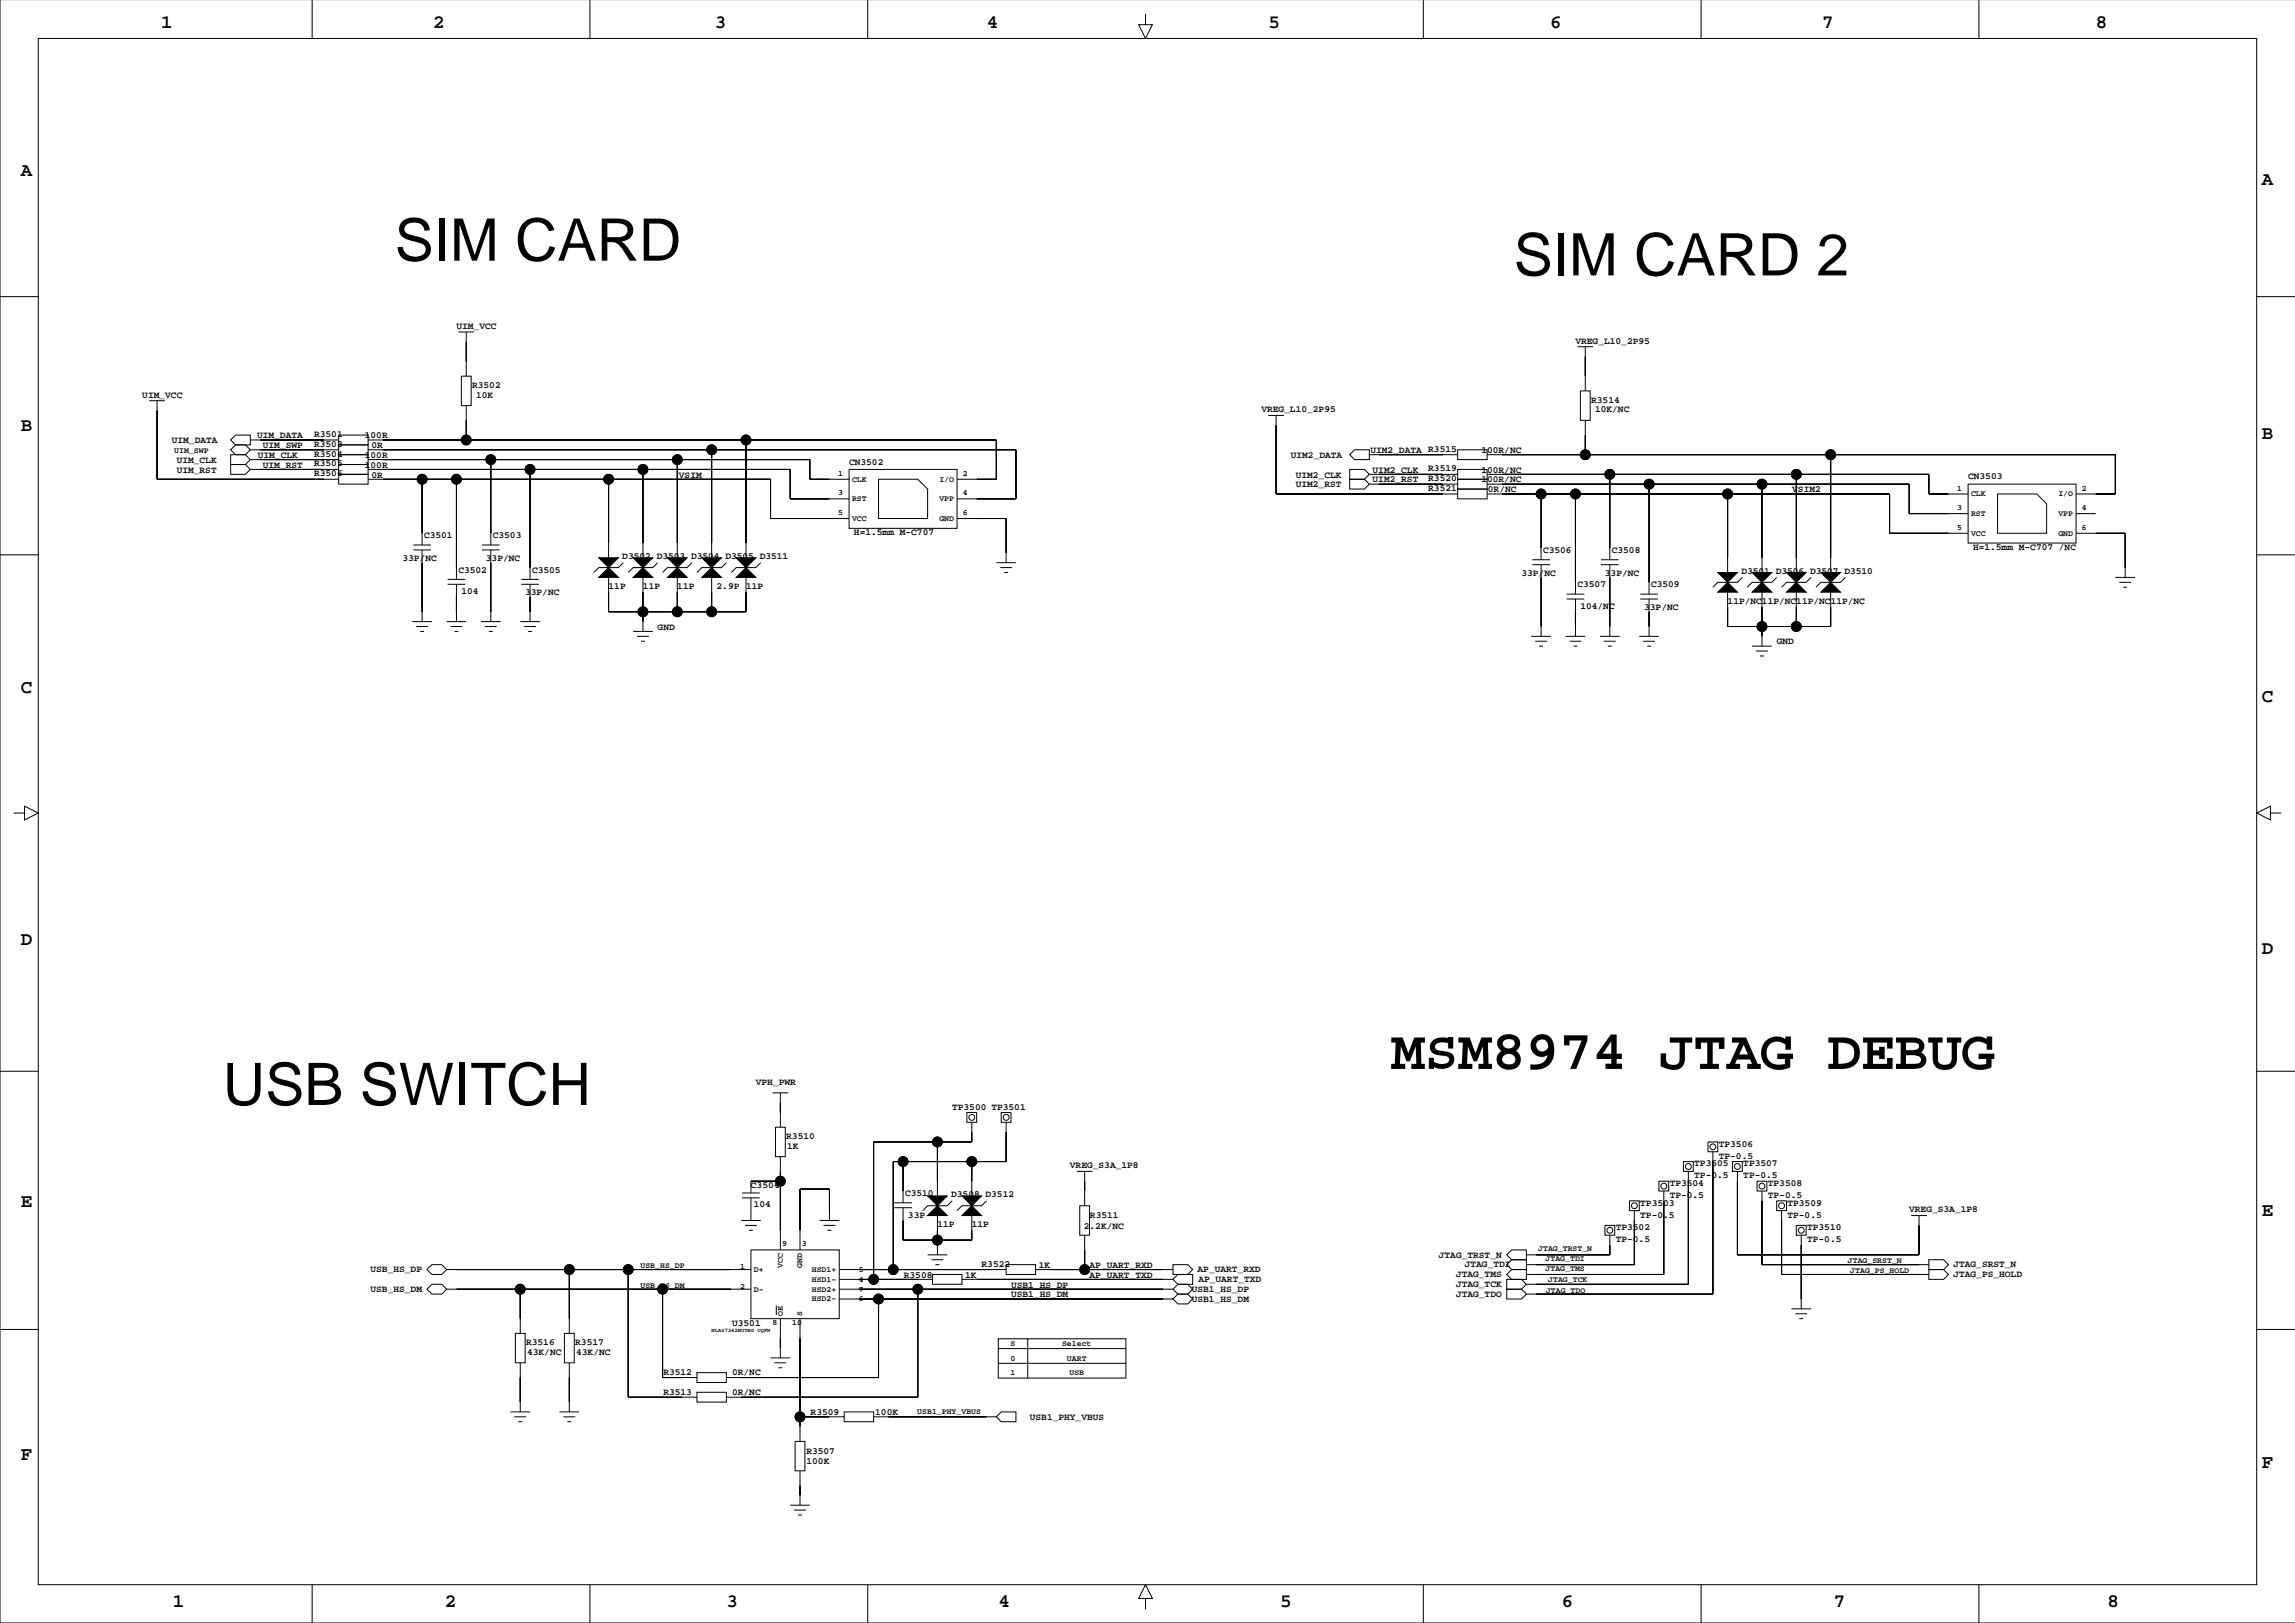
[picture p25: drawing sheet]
<svg xmlns="http://www.w3.org/2000/svg" width="594mm" height="420mm" viewBox="0 0 594 420" stroke-linecap="round" stroke-linejoin="round" font-family="sans-serif">
<defs><g id="words">
<g font-size="15.2">
<text x="102.1" y="67.4">SIM CARD</text>
<text x="391.6" y="71.2">SIM CARD 2</text>
<text x="57.6" y="285.8">USB SWITCH</text>
</g>
<text font-size="14.5" x="359.9" y="276.5">MSM8974 JTAG DEBUG</text>
<g font-size="4.9">
<text x="41.7" y="7.3">1</text>
<text x="112" y="7.3">2</text>
<text x="184.9" y="7.3">3</text>
<text x="255.3" y="7.3">4</text>
<text x="328.1" y="7.3">5</text>
<text x="401" y="7.3">6</text>
<text x="471.4" y="7.3">7</text>
<text x="542.2" y="7.3">8</text>
<text x="5.4" y="45.6">A</text>
<text x="585.1" y="47.9">A</text>
<text x="5.4" y="111.4">B</text>
<text x="585.1" y="113.7">B</text>
<text x="5.4" y="179.2">C</text>
<text x="585.1" y="181.5">C</text>
<text x="5.4" y="244.4">D</text>
<text x="585.1" y="246.7">D</text>
<text x="5.4" y="312.3">E</text>
<text x="585.1" y="314.5">E</text>
<text x="5.4" y="377.5">F</text>
<text x="585.1" y="379.8">F</text>
<text x="44.7" y="415.6">1</text>
<text x="115.1" y="415.6">2</text>
<text x="188" y="415.6">3</text>
<text x="258.3" y="415.6">4</text>
<text x="331.2" y="415.6">5</text>
<text x="404.1" y="415.6">6</text>
<text x="474.4" y="415.6">7</text>
<text x="545.3" y="415.6">8</text>
</g>
<g font-size="2.5">
<text x="118.1" y="85.1">UIM_VCC</text>
<text x="407.6" y="88.9">VREG_L10_2P95</text>
<text x="122.1" y="100.3">R3502</text>
<text x="36.8" y="102.9">UIM_VCC</text>
<text x="123.2" y="102.9">10K</text>
<text x="326.3" y="106.7">VREG_L10_2P95</text>
<text x="411.6" y="104.2">R3514</text>
<text x="412.7" y="106.7">10K/NC</text>
<text x="66.5" y="113.4">UIM_DATA</text>
<text x="81.3" y="113">R3501</text>
<text x="94.4" y="113.4">100R</text>
<text x="44.4" y="114.6">UIM_DATA</text>
<text x="45.7" y="119.7">UIM_CLK</text>
<text x="66.7" y="118.4">UIM_CLK</text>
<text x="68" y="115.9">UIM_SWP</text>
<text x="81.3" y="115.6">R3503</text>
<text x="81.3" y="118.1">R3504</text>
<text x="94.4" y="118.4">100R</text>
<text x="96.1" y="115.9">0R</text>
<text x="333.9" y="118.4">UIM2_DATA</text>
<text x="354.5" y="117.2">UIM2_DATA R3515</text>
<text x="383.2" y="117.2">100R/NC</text>
<text x="45.7" y="122.3">UIM_RST</text>
<text x="68" y="121">UIM_RST</text>
<text x="81.3" y="123.2">R3506</text>
<text x="81.3" y="120.7">R3505</text>
<text x="94.4" y="121">100R</text>
<text x="96.1" y="123.5">0R</text>
<text x="175.6" y="123.5">VSIM</text>
<text x="219.7" y="120.2">CN3502</text>
<text x="335.2" y="123.5">UIM2_CLK</text>
<text x="355.1" y="124.8">UIM2_RST</text>
<text x="355.1" y="122.3">UIM2_CLK</text>
<text x="369.5" y="121.9">R3519</text>
<text x="369.5" y="124.5">R3520</text>
<text x="383.2" y="122.3">100R/NC</text>
<text x="383.2" y="124.8">100R/NC</text>
<text x="509.2" y="124">CN3503</text>
<text x="335.2" y="126.1">UIM2_RST</text>
<text x="369.5" y="127">R3521</text>
<text x="384.9" y="127.3">0R/NC</text>
<text x="463.7" y="127.3">VSIM2</text>
<text x="109.7" y="139.2">C3501</text>
<text x="127.5" y="139.2">C3503</text>
<text x="220.9" y="138.4">H=1.5mm M-C707</text>
<text x="399.2" y="143">C3506</text>
<text x="417" y="143">C3508</text>
<text x="510.4" y="142.2">H=1.5mm M-C707 /NC</text>
<text x="104.1" y="145.1">33P/NC</text>
<text x="118.6" y="148.1">C3502</text>
<text x="125.7" y="145.1">33P/NC</text>
<text x="137.6" y="148.1">C3505</text>
<text x="161" y="144.5">D3502 D3503 D3504 D3505 D3511</text>
<text x="393.6" y="148.9">33P/NC</text>
<text x="415.2" y="148.9">33P/NC</text>
<text x="450.5" y="148.3">D3501 D3506 D3507 D3510</text>
<text x="119.4" y="153.7">104</text>
<text x="135.9" y="154">33P/NC</text>
<text x="157.4" y="152.4">11P</text>
<text x="166.3" y="152.4">11P</text>
<text x="175.2" y="152.4">11P</text>
<text x="185.4" y="152.4">2.9P</text>
<text x="193" y="152.4">11P</text>
<text x="408.1" y="151.9">C3507</text>
<text x="427.1" y="151.9">C3509</text>
<text x="408.8" y="157.5">104/NC</text>
<text x="425.3" y="157.8">33P/NC</text>
<text x="446.9" y="156.2">11P/NC11P/NC</text>
<text x="464.7" y="156.2">11P/NC</text>
<text x="473.6" y="156.2">11P/NC</text>
<text x="170.1" y="162.9">GND</text>
<text x="459.6" y="166.7">GND</text>
<text x="195.5" y="280.6">VPH_PWR</text>
<text x="246.3" y="287">TP3500 TP3501</text>
<text x="203.4" y="294.6">R3510</text>
<text x="203.7" y="297.2">1K</text>
<text x="444.7" y="296.6">TP3506</text>
<text x="444.7" y="299.7">TP-0.5</text>
<text x="276.8" y="302.2">VREG_S3A_1P8</text>
<text x="438.3" y="301.7">TP3505</text>
<text x="438.3" y="304.8">TP-0.5</text>
<text x="451" y="304.8">TP-0.5</text>
<text x="451" y="301.7">TP3507</text>
<text x="194.3" y="307.3">C3504</text>
<text x="234.1" y="309.3">C3510</text>
<text x="246.1" y="309.6">D3508 D3512</text>
<text x="424.3" y="311.9">TP3503</text>
<text x="432" y="309.8">TP-0.5</text>
<text x="432" y="306.8">TP3504</text>
<text x="457.3" y="306.8">TP3508</text>
<text x="457.3" y="309.8">TP-0.5</text>
<text x="462.4" y="311.9">TP3509</text>
<text x="195" y="312.1">104</text>
<text x="234.9" y="314.9">33P</text>
<text x="242.5" y="317.5">11P</text>
<text x="251.4" y="317.5">11P</text>
<text x="280.4" y="317.8">2.2K/NC</text>
<text x="282" y="315.2">R3511</text>
<text x="424.3" y="314.9">TP-0.5</text>
<text x="462.4" y="314.9">TP-0.5</text>
<text x="493.9" y="313.4">VREG_S3A_1P8</text>
<text x="418" y="318.2">TP3502</text>
<text x="418" y="321.3">TP-0.5</text>
<text x="467.5" y="318.2">TP3510</text>
<text x="467.5" y="321.3">TP-0.5</text>
<text x="95.9" y="329.1">USB_HS_DP</text>
<text x="253.9" y="327.6">R3522</text>
<text x="268.8" y="327.9">1K</text>
<text x="281.9" y="327.9">AP_UART_RXD</text>
<text x="309.8" y="329.1">AP_UART_RXD</text>
<text x="372.2" y="325.3">JTAG_TRST_N</text>
<text x="379" y="327.7">JTAG_TDI</text>
<text x="505.3" y="327.8">JTAG_SRST_N</text>
<text x="95.9" y="334.2">USB_HS_DM</text>
<text x="233.8" y="330.5">R3508</text>
<text x="249.7" y="330.5">1K</text>
<text x="261.6" y="333.3">USB1_HS_DP</text>
<text x="261.6" y="335.6">USB1_HS_DM</text>
<text x="281.9" y="330.5">AP_UART_TXD</text>
<text x="308.3" y="334.3">USB1_HS_DP</text>
<text x="310" y="331.6">AP_UART_TXD</text>
<text x="376.7" y="330.3">JTAG_TMS</text>
<text x="376.7" y="332.9">JTAG_TCK</text>
<text x="376.7" y="335.4">JTAG_TDO</text>
<text x="505.3" y="330.3">JTAG_PS_HOLD</text>
<text x="308.3" y="336.8">USB1_HS_DM</text>
<text x="136.1" y="347.9">R3516</text>
<text x="148.8" y="347.9">R3517</text>
<text x="189.4" y="342.9">U3501</text>
<text x="136.4" y="350.5">43K/NC</text>
<text x="149.1" y="350.5">43K/NC</text>
<text x="171.6" y="355.6">R3512</text>
<text x="189.4" y="355.6">0R/NC</text>
<text x="171.6" y="361">R3513</text>
<text x="189.4" y="361">0R/NC</text>
<text x="209.7" y="366">R3509</text>
<text x="226.4" y="366">100K</text>
<text x="266.4" y="367.2">USB1_PHY_VBUS</text>
<text x="208.6" y="376">R3507</text>
<text x="208.7" y="378.7">100K</text>
</g>
<g font-size="2.1">
<text x="45.1" y="117.2">UIM_SWP</text>
<text x="216.9" y="123.1">1</text>
<text x="220.4" y="124.6">CLK</text>
<text x="243" y="124.6">I/O</text>
<text x="249.1" y="123.1">2</text>
<text x="216.9" y="128.2">3</text>
<text x="220.4" y="129.6">RST</text>
<text x="243" y="129.6">VPP</text>
<text x="249.1" y="128.2">4</text>
<text x="506.4" y="132">3</text>
<text x="506.4" y="126.9">1</text>
<text x="509.9" y="128.4">CLK</text>
<text x="532.5" y="128.4">I/O</text>
<text x="538.6" y="132">4</text>
<text x="538.6" y="126.9">2</text>
<text x="216.9" y="133.2">5</text>
<text x="220.4" y="134.7">VCC</text>
<text x="243" y="134.7">GND</text>
<text x="249.1" y="133.2">6</text>
<text x="506.4" y="137">5</text>
<text x="509.9" y="133.4">RST</text>
<text x="532.5" y="133.4">VPP</text>
<text x="538.6" y="137">6</text>
<text x="509.9" y="138.5">VCC</text>
<text x="532.5" y="138.5">GND</text>
<text x="202.4" y="322.4">9</text>
<text x="207.5" y="322.4">3</text>
<text x="397.9" y="323.7">JTAG_TRST_N</text>
<text x="165.7" y="328">USB_HS_DP</text>
<text x="191.5" y="328.3">1</text>
<text x="195" y="329">D+</text>
<text x="202.5" y="327.9" transform="rotate(-90 202.5 327.9)">VCC</text>
<text x="207.6" y="327.9" transform="rotate(-90 207.6 327.9)">GND</text>
<text x="210" y="329">HSD1+</text>
<text x="222.2" y="329">5</text>
<text x="399.8" y="326.2">JTAG_TDI</text>
<text x="399.8" y="328.8">JTAG_TMS</text>
<text x="478" y="326.7">JTAG_SRST_N</text>
<text x="478.7" y="329.3">JTAG_PS_HOLD</text>
<text x="165.7" y="333.1">USB_HS_DM</text>
<text x="191.5" y="333.3">2</text>
<text x="195" y="334.1">D-</text>
<text x="210" y="331.5">HSD1-</text>
<text x="210" y="334.1">HSD2+</text>
<text x="222.2" y="334.1">7</text>
<text x="222.2" y="331.5">4</text>
<text x="400" y="334.4">JTAG_TDO</text>
<text x="400.5" y="331.6">JTAG_TCK</text>
<text x="202.5" y="340.3" transform="rotate(-90 202.5 340.3)">OE</text>
<text x="207.6" y="340.3" transform="rotate(-90 207.6 340.3)">S</text>
<text x="210" y="336.6">HSD2-</text>
<text x="222.2" y="336.6">6</text>
<text x="199.9" y="342.7">8</text>
<text x="204.9" y="342.7">10</text>
<text x="261.4" y="352">0</text>
<text x="261.4" y="348.2">S</text>
<text x="274.8" y="348.2">Select</text>
<text x="276" y="352">UART</text>
<text x="261.4" y="355.8">1</text>
<text x="276.7" y="355.8">USB</text>
<text x="237.3" y="365.8">USB1_PHY_VBUS</text>
</g>
<text font-size="1.4" x="184.1" y="344.6">NLAS7242MUTBG UQFN</text>
</g></defs>
<g fill="none" stroke="#000" stroke-width=".26">
<path d="M0 -.1v419.9h593.8M9.9 9.9h573.9v400h-573.9zM80.8 0v9.9M152.6 0v9.9M224.5 0v9.9M296.4 3.6v2.8h1.7l-1.7 3.5-1.8-3.5h1.8M368.2 0v9.9M440.1 0v9.9M511.9 0v9.9M0 76.7h9.9M583.8 76.7h9.9M118.6 85.9h4.1"/>
<path d="M119.4 97.3h2.5v7.6h-2.5zM120.6 88.4h.1M120.6 85.9v11.4M408.1 89.7h4M410.1 92.2h.1M410.1 89.7v11.4M38.6 103.6h4.1M40.6 106.2h.1M40.6 103.6v20.4h47M59.7 117.6h3.8l1.3 1.3-1.3 1.3h-3.8zM59.7 116.3l1.2-1.2h2.6l1.3 1.2-1.3 1.3h-2.6zM60.9 112.5h3.9v2.6h-3.9l-1.2-1.3z"/>
<path d="M64.8 116.3h22.8M64.8 118.9h22.8M64.8 113.8h22.8M87.6 115.1h7.6v2.5h-7.6zM87.6 117.6h7.6v2.6h-7.6zM87.6 112.5h7.6v2.6h-7.6zM95.2 116.3h167.6v12.7h-15.2M95.2 118.9h114.3v5.1h10.2M95.2 113.8h162.6v10.2h-10.2M120.6 104.9v8.9M127 118.9v22.1M175.2 118.9v25.4"/>
<path d="M184.1 116.3v28M193 113.8v30.5M328.1 107.5h4.1M330.1 110h.1M330.1 107.5v20.3h47M349.2 117.6l1.2-1.3h3.8v2.6h-3.8zM354.2 117.6h22.9M377.1 116.3h7.6v2.6h-7.6zM384.7 117.6h162.5v10.2h-10.1M408.8 101.1h2.6v7.6h-2.6zM410.1 108.7v8.9M473.6 117.6v30.5"/>
<path d="M59.7 120.2h3.8l1.3 1.2-1.3 1.3h-3.8zM64.8 121.4h22.8M87.6 120.2h7.6v2.5h-7.6zM87.6 122.7h7.6v2.5h-7.6zM95.2 121.4h109.2v7.6h15.3M95.2 124h104.1v10.1h20.4M109.2 124v17M118.1 124v25.9M137.1 121.4v28.5M157.4 124v20.3M166.3 121.4v22.9M219.7 121.4h27.9v15.3h-27.9z"/>
<path d="M227.3 124h10.1l2.6 2.5v7.6h-12.7zM247.6 134.1h12.7v11.4M349.2 124h3.8l1.2 1.2-1.2 1.3h-3.8zM349.2 121.4h3.8l1.2 1.3-1.2 1.3h-3.8zM354.2 122.7h22.9M354.2 125.2h22.9M377.1 126.5h7.6v2.5h-7.6zM377.1 121.4h7.6v2.6h-7.6zM377.1 124h7.6v2.5h-7.6zM384.7 127.8h104.1v10.1h20.4M384.7 122.7h114.3v5.1h10.2M384.7 125.2h109.2v7.7h15.3"/>
<path d="M398.7 127.8v17M407.6 127.8v25.9M416.5 122.7v22.1M426.6 125.2v28.5M446.9 127.8v20.3M455.8 125.2v22.9M464.7 122.7v25.4M509.2 125.2h27.9v15.3h-27.9zM516.8 127.8h10.1l2.6 2.5v7.6h-12.7zM537.1 132.9h5.1M537.1 137.9h12.7v11.5M0 143.5h9.9"/>
<path d="M106.9 142.2h4.6M106.9 141h4.6M109.2 158.2h.1M109.2 142.2v18.6M115.8 151.1h4.6M115.8 149.9h4.6M118.1 158.2h.1M118.1 151.1v9.7M124.7 142.2h4.6M124.7 141h4.6M127 158.2h.1M127 142.2v18.6"/>
<path d="M134.8 151.1h4.6M134.8 149.9h4.6M137.1 158.2h.1M137.1 151.1v9.7M157.4 149.4v8.8h35.6v-8.8M161.3 145.5l-1.3 1.3h-5.1l-1.3 1.3M166.3 149.4v13.9M170.1 145.5l-1.2 1.3h-5.1l-1.3 1.3M175.2 149.4v8.8M179 145.5l-1.2 1.3h-5.1l-1.3 1.3M184.1 149.4v8.8M187.9 145.5l-1.3 1.3h-5l-1.3 1.3"/>
<path d="M196.8 145.5l-1.3 1.3h-5l-1.3 1.3M257.8 145.5h5M258.8 146.8h3M259.8 148.1h1M260.3 143h.1M396.4 146.1h4.6M396.4 144.8h4.6M398.7 146.1v18.5M405.3 154.9h4.6M405.3 153.7h4.6M407.6 154.9v9.7M414.2 146.1h4.6"/>
<path d="M414.2 144.8h4.6M416.5 146.1v18.5M424.3 154.9h4.6M424.3 153.7h4.6M426.6 154.9v9.7M446.9 153.2v8.9h26.7v-8.9M450.7 149.4l-1.2 1.2h-5.1l-1.3 1.3M455.8 153.2v13.9M459.6 149.4l-1.2 1.2h-5.1l-1.3 1.3M464.7 153.2v8.9M468.5 149.4l-1.2 1.2h-5.1l-1.3 1.3M477.4 149.4l-1.3 1.2h-5l-1.3 1.3"/>
<path d="M547.2 149.4h5.1M548.3 150.6h3M549.3 151.9h1M549.8 146.8h.1M583.8 143.5h9.9M106.7 160.8h5M107.7 162.1h3M108.7 163.3h1M115.5 160.8h5.1M116.6 162.1h3M117.6 163.3h1M124.4 160.8h5.1"/>
<path d="M125.4 162.1h3.1M126.5 163.3h1M134.6 160.8h5.1M135.6 162.1h3.1M136.6 163.3h1M163.8 163.3h5.1M164.8 164.6h3.1M165.8 165.9h1M166.3 160.8h.1M396.1 164.6h5.1M397.2 165.9h3M398.2 167.1h1"/>
<path d="M398.7 162.1h.1M405 164.6h5.1M406.1 165.9h3M407.1 167.1h1M407.6 162.1h.1M413.9 164.6h5.1M414.9 165.9h3.1M416 167.1h1M416.5 162.1h.1M424.1 164.6h5.1M425.1 165.9h3M426.1 167.1h1"/>
<path d="M426.6 162.1h.1M453.3 167.1h5.1M454.3 168.4h3.1M455.3 169.7h1M455.8 164.6h.1M3.6 210.3h2.7v-1.8l3.6 1.8-3.6 1.8v-1.8M587.4 210.3v-1.8l-3.6 1.8 3.6 1.8v-1.8h2.8M0 277.1h9.9M583.8 277.1h9.9M199.9 282.7h4M200.6 291.6h2.6v7.6h-2.6zM201.9 285.2h.1"/>
<path d="M201.9 282.7v8.9M201.9 299.2v24.1M242.5 295.4v13.9M250.1 287.8h2.6v2.5h-2.6zM251.4 290.3v5.1h-25.4v35.5M259 287.8h2.6v2.5h-2.6zM260.3 290.3v10.2h-29.2v27.9M306.8 291.8h.1M441.9 295.4h2.5v2.5h-2.5zM443.1 297.9v36.8h-48.2M191.7 315.7h5.1M192 309.8h4.6"/>
<path d="M192 308.6h4.6M192.7 317h3.1M193.8 318.2h1M194.3 313.1h.1M194.3 309.8v5.9M201.9 305.5h-7.6v3.1M212 315.7h5.1M213.1 317h3M214.1 318.2h1M214.6 313.1h.1M214.6 315.7v-8.1h-7.6v15.7M231.3 312.4h4.6"/>
<path d="M231.3 311.1h4.6M233.6 312.4v8.4h17.8v-6.4M233.6 300.5v10.6M242.5 314.4v10.2M244.5 300.7h.1M246.3 310.6l-1.2 1.3h-5.1l-1.3 1.2M247.1 300.7h.1M251.4 300.5v8.8M255.2 310.6l-1.3 1.3h-5l-1.3 1.2M278.6 303h4M279.3 311.9h2.6v7.6h-2.6zM280.6 305.5h.1"/>
<path d="M280.6 303v8.9M280.6 319.5v8.9M415.2 317h2.5v2.5h-2.5zM416.5 319.5v5.1h-21.6M421.5 310.6h2.6v2.5h-2.6zM422.8 313.1v14h-27.9M429.2 305.5h2.5v2.6h-2.5zM430.4 308.1v21.6h-35.5M435.5 300.5h2.6v2.5h-2.6zM436.8 303v29.2h-41.9M448.2 300.5h2.5v2.5h-2.5zM449.5 303v21.6h47v-10.2"/>
<path d="M454.6 305.5h2.5v2.6h-2.5zM455.8 308.1v19h43.2M459.6 310.6h2.6v2.5h-2.6zM460.9 313.1v16.6h38.1M464.7 317h2.6v2.5h-2.6zM466 319.5v19M494.4 314.4h4.1M496.5 317h.1M110.5 328.4l1.2-1.3h2.6l1.2 1.3-1.2 1.3h-2.6zM110.5 333.5l1.2-1.3h2.6l1.2 1.3-1.2 1.2h-2.6zM115.5 328.4h78.8M115.5 333.5h78.8"/>
<path d="M134.6 333.5v11.4M147.3 328.4v16.5M162.5 328.4v33h17.8M171.4 333.5v22.8h8.9M194.3 323.3h22.8v17.8h-22.8zM200.8 337.7v2.4M217.1 328.4h43.2M217.1 333.5h86.4M217.1 330.9h24.1M217.1 336h86.4M227.3 336v20.3h-39.4M237.4 333.5v27.9h-49.5"/>
<path d="M240 324.6h5.1M241 325.8h3M241.2 329.7h7.7v2.5h-7.7zM242 327.1h1M242.5 322h.1M248.9 330.9h54.6M260.3 327.1h7.6v2.6h-7.6zM267.9 328.4h35.6M303.5 327.1h3.8l1.2 1.3-1.2 1.3h-3.8zM304.7 329.7h3.8v2.5h-3.8l-1.2-1.3zM304.7 334.7h2.6l1.2 1.3-1.2 1.3h-2.6l-1.2-1.3zM304.7 332.2h2.6l1.2 1.3-1.2 1.2h-2.6l-1.2-1.2z"/>
<path d="M389.8 324.6l1.3-1.3h3.8v2.5h-3.8zM389.8 327.1l1.3-1.3h3.8v2.6h-3.8zM389.8 329.7l1.3-1.3h3.8v2.5h-3.8zM389.8 330.9h3.8l1.3 1.3-1.3 1.3h-3.8zM389.8 333.5h3.8l1.3 1.2-1.3 1.3h-3.8zM463.4 338.5h5.1M464.5 339.8h3M466 336h.1M499 328.4h3.8l1.3 1.3-1.3 1.2h-3.8zM499 325.8h3.8l1.3 1.3-1.3 1.3h-3.8zM0 343.9h9.9M133.3 344.9h2.6v7.6h-2.6z"/>
<path d="M134.6 352.5v12.7M146 344.9h2.6v7.6h-2.6zM147.3 352.5v12.7M180.3 355.1h7.6v2.5h-7.6zM199.3 351.2h5.1M200.4 352.5h3M201.4 353.8h1M201.9 348.7h.1M201.9 341.1v10.1M207 341.1v31.7M258.3 346.3h33v10.1h-33zM258.3 352.6h33"/>
<path d="M258.3 348.8h33M265.9 346.3v10.1M465.5 341.1h1M583.8 343.9h9.9M132.1 365.2h5M133.1 366.5h3M134.1 367.7h1M134.6 362.7h.1M144.7 365.2h5.1M145.8 366.5h3M146.8 367.7h1M147.3 362.7h.1"/>
<path d="M180.3 360.1h7.6v2.6h-7.6zM205.7 372.8h2.5v7.6h-2.5zM207 366.5h11.4M218.4 365.2h7.6v2.5h-7.6zM226 366.5h31.8M259 365.2h3.8v2.5h-3.8l-1.2-1.2zM204.4 389.3h5.1M205.4 390.6h3.1M206.5 391.9h1M207 386.8h.1M207 380.4v8.9M80.8 409.9v9.9"/>
<path d="M152.6 409.9v9.9M224.5 409.9v9.9M296.4 413.5h1.7l-1.7-3.6-1.8 3.6h1.8v2.8M368.2 409.9v9.9M440.1 409.9v9.9M511.9 409.9v9.9"/>
<circle cx="120.6" cy="113.8" r="1.27"/>
<circle cx="127" cy="118.9" r="1.27"/>
<circle cx="175.2" cy="118.9" r="1.27"/>
<circle cx="184.1" cy="116.3" r="1.27"/>
<circle cx="193" cy="113.8" r="1.27"/>
<circle cx="410.1" cy="117.6" r="1.27"/>
<circle cx="473.6" cy="117.6" r="1.27"/>
<circle cx="109.2" cy="124" r="1.27"/>
<circle cx="118.1" cy="124" r="1.27"/>
<circle cx="137.1" cy="121.4" r="1.27"/>
<circle cx="157.4" cy="124" r="1.27"/>
<circle cx="166.3" cy="121.4" r="1.27"/>
<circle cx="398.7" cy="127.8" r="1.27"/>
<circle cx="407.6" cy="127.8" r="1.27"/>
<circle cx="416.5" cy="122.7" r="1.27"/>
<circle cx="426.6" cy="125.2" r="1.27"/>
<circle cx="446.9" cy="127.8" r="1.27"/>
<circle cx="455.8" cy="125.2" r="1.27"/>
<circle cx="464.7" cy="122.7" r="1.27"/>
<circle cx="166.3" cy="158.2" r="1.27"/>
<circle cx="175.2" cy="158.2" r="1.27"/>
<circle cx="184.1" cy="158.2" r="1.27"/>
<circle cx="455.8" cy="162.1" r="1.27"/>
<circle cx="464.7" cy="162.1" r="1.27"/>
<circle cx="242.5" cy="295.4" r="1.27"/>
<circle cx="251.4" cy="289" r=".76"/>
<circle cx="260.3" cy="289" r=".76"/>
<circle cx="443.1" cy="296.6" r=".76"/>
<circle cx="201.9" cy="305.5" r="1.27"/>
<circle cx="233.6" cy="300.5" r="1.27"/>
<circle cx="251.4" cy="300.5" r="1.27"/>
<circle cx="416.5" cy="318.2" r=".76"/>
<circle cx="422.8" cy="311.9" r=".76"/>
<circle cx="430.4" cy="306.8" r=".76"/>
<circle cx="436.8" cy="301.7" r=".76"/>
<circle cx="449.5" cy="301.7" r=".76"/>
<circle cx="455.8" cy="306.8" r=".76"/>
<circle cx="460.9" cy="311.9" r=".76"/>
<circle cx="466" cy="318.2" r=".76"/>
<circle cx="134.6" cy="333.5" r="1.27"/>
<circle cx="147.3" cy="328.4" r="1.27"/>
<circle cx="162.5" cy="328.4" r="1.27"/>
<circle cx="171.4" cy="333.5" r="1.27"/>
<circle cx="226" cy="330.9" r="1.27"/>
<circle cx="227.3" cy="336" r="1.27"/>
<circle cx="231.1" cy="328.4" r="1.27"/>
<circle cx="237.4" cy="333.5" r="1.27"/>
<circle cx="242.5" cy="320.8" r="1.27"/>
<circle cx="280.6" cy="328.4" r="1.27"/>
<circle cx="207" cy="366.5" r="1.27"/>
</g>
<g fill="#000" stroke="#000" stroke-width=".26">
<path d="M120.6 88.4v5.1z" fill-rule="evenodd"/>
<path d="M410.1 92.2v5.1z" fill-rule="evenodd"/>
<path d="M40.6 106.2v17.8z" fill-rule="evenodd"/>
<path d="M67.3 113.8h16.5z" fill-rule="evenodd"/>
<path d="M67.3 118.9h16.5z" fill-rule="evenodd"/>
<path d="M67.3 116.3h16.5z" fill-rule="evenodd"/>
<path d="M120.6 108.7v5.1z" fill-rule="evenodd"/>
<path d="M99 113.8h21.6z" fill-rule="evenodd"/>
<path d="M99 118.9h28z" fill-rule="evenodd"/>
<path d="M127 118.9v19z" fill-rule="evenodd"/>
<path d="M175.2 118.9v21.6z" fill-rule="evenodd"/>
<path d="M127 118.9h48.2z" fill-rule="evenodd"/>
<path d="M184.1 116.3v24.2z" fill-rule="evenodd"/>
<path d="M99 116.3h85.1z" fill-rule="evenodd"/>
<path d="M193 113.8v26.7z" fill-rule="evenodd"/>
<path d="M120.6 113.8h72.4z" fill-rule="evenodd"/>
<path d="M209.5 118.9v5.1z" fill-rule="evenodd"/>
<path d="M175.2 118.9h34.3z" fill-rule="evenodd"/>
<path d="M257.8 113.8v10.2z" fill-rule="evenodd"/>
<path d="M193 113.8h64.8z" fill-rule="evenodd"/>
<path d="M262.8 116.3v12.7z" fill-rule="evenodd"/>
<path d="M184.1 116.3h78.7z" fill-rule="evenodd"/>
<path d="M330.1 110v17.8z" fill-rule="evenodd"/>
<path d="M356.8 117.6h16.5z" fill-rule="evenodd"/>
<path d="M388.5 117.6h21.6z" fill-rule="evenodd"/>
<path d="M410.1 112.5v5.1z" fill-rule="evenodd"/>
<path d="M410.1 117.6h63.5z" fill-rule="evenodd"/>
<path d="M473.6 117.6v26.7z" fill-rule="evenodd"/>
<path d="M547.2 117.6v10.2z" fill-rule="evenodd"/>
<path d="M473.6 117.6h73.6z" fill-rule="evenodd"/>
<path d="M67.3 121.4h16.5z" fill-rule="evenodd"/>
<path d="M40.6 124h43.2z" fill-rule="evenodd"/>
<path d="M99 124h10.2z" fill-rule="evenodd"/>
<path d="M109.2 124v13.9z" fill-rule="evenodd"/>
<path d="M109.2 124h8.9z" fill-rule="evenodd"/>
<path d="M118.1 124v22.8z" fill-rule="evenodd"/>
<path d="M99 121.4h38.1z" fill-rule="evenodd"/>
<path d="M137.1 121.4v25.4z" fill-rule="evenodd"/>
<path d="M157.4 124v16.5z" fill-rule="evenodd"/>
<path d="M118.1 124h39.3z" fill-rule="evenodd"/>
<path d="M166.3 121.4v19.1z" fill-rule="evenodd"/>
<path d="M137.1 121.4h29.2z" fill-rule="evenodd"/>
<path d="M199.3 124v10.1z" fill-rule="evenodd"/>
<path d="M157.4 124h41.9z" fill-rule="evenodd"/>
<path d="M204.4 121.4v7.6z" fill-rule="evenodd"/>
<path d="M166.3 121.4h38.1z" fill-rule="evenodd"/>
<path d="M204.4 129h10.2z" fill-rule="evenodd"/>
<path d="M209.5 124h5.1z" fill-rule="evenodd"/>
<path d="M199.3 134.1h15.3z" fill-rule="evenodd"/>
<path d="M252.7 124h5.1z" fill-rule="evenodd"/>
<path d="M260.3 134.1v8.9z" fill-rule="evenodd"/>
<path d="M252.7 134.1h7.6z" fill-rule="evenodd"/>
<path d="M252.7 129h10.1z" fill-rule="evenodd"/>
<path d="M330.1 127.8h43.2z" fill-rule="evenodd"/>
<path d="M356.8 125.2h16.5z" fill-rule="evenodd"/>
<path d="M356.8 122.7h16.5z" fill-rule="evenodd"/>
<path d="M398.7 127.8v13.9z" fill-rule="evenodd"/>
<path d="M388.5 127.8h10.2z" fill-rule="evenodd"/>
<path d="M407.6 127.8v22.8z" fill-rule="evenodd"/>
<path d="M398.7 127.8h8.9z" fill-rule="evenodd"/>
<path d="M416.5 122.7v19z" fill-rule="evenodd"/>
<path d="M388.5 122.7h28z" fill-rule="evenodd"/>
<path d="M426.6 125.2v25.4z" fill-rule="evenodd"/>
<path d="M388.5 125.2h38.1z" fill-rule="evenodd"/>
<path d="M446.9 127.8v16.5z" fill-rule="evenodd"/>
<path d="M407.6 127.8h39.3z" fill-rule="evenodd"/>
<path d="M455.8 125.2v19.1z" fill-rule="evenodd"/>
<path d="M426.6 125.2h29.2z" fill-rule="evenodd"/>
<path d="M416.5 122.7h48.2z" fill-rule="evenodd"/>
<path d="M464.7 122.7v21.6z" fill-rule="evenodd"/>
<path d="M488.8 127.8v10.1z" fill-rule="evenodd"/>
<path d="M446.9 127.8h41.9z" fill-rule="evenodd"/>
<path d="M493.9 125.2v7.7z" fill-rule="evenodd"/>
<path d="M455.8 125.2h38.1z" fill-rule="evenodd"/>
<path d="M499 122.7v5.1z" fill-rule="evenodd"/>
<path d="M464.7 122.7h34.3z" fill-rule="evenodd"/>
<path d="M488.8 137.9h15.3z" fill-rule="evenodd"/>
<path d="M499 127.8h5.1z" fill-rule="evenodd"/>
<path d="M493.9 132.9h10.2z" fill-rule="evenodd"/>
<path d="M542.2 127.8h5z" fill-rule="evenodd"/>
<path d="M542.2 137.9h7.6z" fill-rule="evenodd"/>
<path d="M549.8 137.9v8.9z" fill-rule="evenodd"/>
<path d="M109.2 145.5v12.7z" fill-rule="evenodd"/>
<path d="M118.1 154.4v3.8z" fill-rule="evenodd"/>
<path d="M127 145.5v12.7z" fill-rule="evenodd"/>
<path d="M137.1 154.4v3.8z" fill-rule="evenodd"/>
<path d="M154.9 144.3h5.1l-2.6 2.5z" fill-rule="evenodd"/>
<path d="M157.4 146.8l2.6 2.6h-5.1z" fill-rule="evenodd"/>
<path d="M157.4 153.2v5z" fill-rule="evenodd"/>
<path d="M163.8 144.3h5.1l-2.6 2.5z" fill-rule="evenodd"/>
<path d="M163.8 149.4l2.5-2.6 2.6 2.6z" fill-rule="evenodd"/>
<path d="M166.3 153.2v5z" fill-rule="evenodd"/>
<path d="M157.4 158.2h8.9z" fill-rule="evenodd"/>
<path d="M166.3 158.2v2.6z" fill-rule="evenodd"/>
<path d="M172.7 144.3h5.1l-2.6 2.5z" fill-rule="evenodd"/>
<path d="M175.2 146.8l2.6 2.6h-5.1z" fill-rule="evenodd"/>
<path d="M175.2 153.2v5z" fill-rule="evenodd"/>
<path d="M166.3 158.2h8.9z" fill-rule="evenodd"/>
<path d="M181.6 144.3h5l-2.5 2.5z" fill-rule="evenodd"/>
<path d="M184.1 146.8l2.5 2.6h-5z" fill-rule="evenodd"/>
<path d="M184.1 153.2v5z" fill-rule="evenodd"/>
<path d="M175.2 158.2h8.9z" fill-rule="evenodd"/>
<path d="M190.5 144.3h5l-2.5 2.5z" fill-rule="evenodd"/>
<path d="M193 146.8l2.5 2.6h-5z" fill-rule="evenodd"/>
<path d="M193 153.2v5z" fill-rule="evenodd"/>
<path d="M184.1 158.2h8.9z" fill-rule="evenodd"/>
<path d="M398.7 149.4v12.7z" fill-rule="evenodd"/>
<path d="M407.6 158.2v3.9z" fill-rule="evenodd"/>
<path d="M416.5 149.4v12.7z" fill-rule="evenodd"/>
<path d="M426.6 158.2v3.9z" fill-rule="evenodd"/>
<path d="M444.4 148.1h5.1l-2.6 2.5z" fill-rule="evenodd"/>
<path d="M444.4 153.2l2.5-2.6 2.6 2.6z" fill-rule="evenodd"/>
<path d="M446.9 157v5.1z" fill-rule="evenodd"/>
<path d="M453.3 148.1h5.1l-2.6 2.5z" fill-rule="evenodd"/>
<path d="M453.3 153.2l2.5-2.6 2.6 2.6z" fill-rule="evenodd"/>
<path d="M455.8 157v5.1z" fill-rule="evenodd"/>
<path d="M462.2 148.1h5.1l-2.6 2.5z" fill-rule="evenodd"/>
<path d="M462.2 153.2l2.5-2.6 2.6 2.6z" fill-rule="evenodd"/>
<path d="M464.7 157v5.1z" fill-rule="evenodd"/>
<path d="M471.1 148.1h5l-2.5 2.5z" fill-rule="evenodd"/>
<path d="M473.6 150.6l2.5 2.6h-5z" fill-rule="evenodd"/>
<path d="M473.6 157v5.1z" fill-rule="evenodd"/>
<path d="M455.8 162.1v2.5z" fill-rule="evenodd"/>
<path d="M446.9 162.1h8.9z" fill-rule="evenodd"/>
<path d="M455.8 162.1h8.9z" fill-rule="evenodd"/>
<path d="M464.7 162.1h8.9z" fill-rule="evenodd"/>
<path d="M201.9 285.2v2.6z" fill-rule="evenodd"/>
<path d="M226 295.4v35.5z" fill-rule="evenodd"/>
<path d="M242.5 295.4v10.1z" fill-rule="evenodd"/>
<path d="M226 295.4h16.5z" fill-rule="evenodd"/>
<path d="M242.5 295.4h8.9z" fill-rule="evenodd"/>
<path d="M251.4 292.8v2.6z" fill-rule="evenodd"/>
<path d="M260.3 292.8v7.7z" fill-rule="evenodd"/>
<path d="M201.9 305.5v12.7z" fill-rule="evenodd"/>
<path d="M201.9 303v2.5z" fill-rule="evenodd"/>
<path d="M194.3 305.5h7.6z" fill-rule="evenodd"/>
<path d="M207 307.6v10.6z" fill-rule="evenodd"/>
<path d="M207 307.6h7.6z" fill-rule="evenodd"/>
<path d="M214.6 307.6v5.5z" fill-rule="evenodd"/>
<path d="M231.1 300.5v27.9z" fill-rule="evenodd"/>
<path d="M233.6 315.7v5.1z" fill-rule="evenodd"/>
<path d="M233.6 300.5v7.6z" fill-rule="evenodd"/>
<path d="M231.1 300.5h2.5z" fill-rule="evenodd"/>
<path d="M240 309.3h5.1l-2.6 2.6z" fill-rule="evenodd"/>
<path d="M242.5 311.9l2.6 2.5h-5.1z" fill-rule="evenodd"/>
<path d="M242.5 318.2v2.6z" fill-rule="evenodd"/>
<path d="M248.9 309.3h5l-2.5 2.6z" fill-rule="evenodd"/>
<path d="M248.9 314.4l2.5-2.5 2.5 2.5z" fill-rule="evenodd"/>
<path d="M251.4 318.2v2.6z" fill-rule="evenodd"/>
<path d="M251.4 300.5v5z" fill-rule="evenodd"/>
<path d="M233.6 300.5h17.8z" fill-rule="evenodd"/>
<path d="M251.4 300.5h8.9z" fill-rule="evenodd"/>
<path d="M280.6 305.5v2.6z" fill-rule="evenodd"/>
<path d="M422.8 315.7v11.4z" fill-rule="evenodd"/>
<path d="M430.4 310.6v19.1z" fill-rule="evenodd"/>
<path d="M436.8 305.5v26.7z" fill-rule="evenodd"/>
<path d="M443.1 300.5v34.2z" fill-rule="evenodd"/>
<path d="M449.5 305.5v19.1z" fill-rule="evenodd"/>
<path d="M455.8 310.6v16.5z" fill-rule="evenodd"/>
<path d="M460.9 315.7v14z" fill-rule="evenodd"/>
<path d="M496.5 317v7.6z" fill-rule="evenodd"/>
<path d="M134.6 333.5v7.6z" fill-rule="evenodd"/>
<path d="M118.1 333.5h16.5z" fill-rule="evenodd"/>
<path d="M147.3 328.4v12.7z" fill-rule="evenodd"/>
<path d="M118.1 328.4h29.2z" fill-rule="evenodd"/>
<path d="M162.5 328.4v33z" fill-rule="evenodd"/>
<path d="M147.3 328.4h15.2z" fill-rule="evenodd"/>
<path d="M171.4 333.5v22.8z" fill-rule="evenodd"/>
<path d="M134.6 333.5h36.8z" fill-rule="evenodd"/>
<path d="M162.5 328.4h26.7z" fill-rule="evenodd"/>
<path d="M171.4 333.5h17.8z" fill-rule="evenodd"/>
<path d="M222.2 330.9h3.8z" fill-rule="evenodd"/>
<path d="M227.3 336v20.3z" fill-rule="evenodd"/>
<path d="M222.2 336h5.1z" fill-rule="evenodd"/>
<path d="M222.2 328.4h8.9z" fill-rule="evenodd"/>
<path d="M237.4 333.5v27.9z" fill-rule="evenodd"/>
<path d="M222.2 333.5h15.2z" fill-rule="evenodd"/>
<path d="M226 330.9h11.4z" fill-rule="evenodd"/>
<path d="M233.6 320.8h8.9z" fill-rule="evenodd"/>
<path d="M242.5 320.8v1.2z" fill-rule="evenodd"/>
<path d="M242.5 320.8h8.9z" fill-rule="evenodd"/>
<path d="M231.1 328.4h25.4z" fill-rule="evenodd"/>
<path d="M271.7 328.4h8.9z" fill-rule="evenodd"/>
<path d="M280.6 323.3v5.1z" fill-rule="evenodd"/>
<path d="M252.7 330.9h48.2z" fill-rule="evenodd"/>
<path d="M237.4 333.5h63.5z" fill-rule="evenodd"/>
<path d="M227.3 336h73.6z" fill-rule="evenodd"/>
<path d="M280.6 328.4h20.3z" fill-rule="evenodd"/>
<path d="M397.4 324.6h19.1z" fill-rule="evenodd"/>
<path d="M416.5 322v2.6z" fill-rule="evenodd"/>
<path d="M397.4 327.1h25.4z" fill-rule="evenodd"/>
<path d="M397.4 329.7h33z" fill-rule="evenodd"/>
<path d="M397.4 332.2h39.4z" fill-rule="evenodd"/>
<path d="M397.4 334.7h45.7z" fill-rule="evenodd"/>
<path d="M466 322v14z" fill-rule="evenodd"/>
<path d="M449.5 324.6h47z" fill-rule="evenodd"/>
<path d="M460.9 329.7h35.6z" fill-rule="evenodd"/>
<path d="M455.8 327.1h40.7z" fill-rule="evenodd"/>
<path d="M134.6 356.3v6.4z" fill-rule="evenodd"/>
<path d="M147.3 356.3v6.4z" fill-rule="evenodd"/>
<path d="M171.4 356.3h5.1z" fill-rule="evenodd"/>
<path d="M201.9 346.2v2.5z" fill-rule="evenodd"/>
<path d="M207 346.2v20.3z" fill-rule="evenodd"/>
<path d="M191.7 356.3h35.6z" fill-rule="evenodd"/>
<path d="M162.5 361.4h14z" fill-rule="evenodd"/>
<path d="M207 366.5v2.5z" fill-rule="evenodd"/>
<path d="M207 366.5h7.6z" fill-rule="evenodd"/>
<path d="M191.7 361.4h45.7z" fill-rule="evenodd"/>
<path d="M229.8 366.5h25.4z" fill-rule="evenodd"/>
<path d="M207 384.3v2.5z" fill-rule="evenodd"/>
<circle cx="120.6" cy="113.8" r="1.27"/>
<circle cx="127" cy="118.9" r="1.27"/>
<circle cx="175.2" cy="118.9" r="1.27"/>
<circle cx="184.1" cy="116.3" r="1.27"/>
<circle cx="193" cy="113.8" r="1.27"/>
<circle cx="410.1" cy="117.6" r="1.27"/>
<circle cx="473.6" cy="117.6" r="1.27"/>
<circle cx="109.2" cy="124" r="1.27"/>
<circle cx="118.1" cy="124" r="1.27"/>
<circle cx="137.1" cy="121.4" r="1.27"/>
<circle cx="157.4" cy="124" r="1.27"/>
<circle cx="166.3" cy="121.4" r="1.27"/>
<circle cx="398.7" cy="127.8" r="1.27"/>
<circle cx="407.6" cy="127.8" r="1.27"/>
<circle cx="416.5" cy="122.7" r="1.27"/>
<circle cx="426.6" cy="125.2" r="1.27"/>
<circle cx="446.9" cy="127.8" r="1.27"/>
<circle cx="455.8" cy="125.2" r="1.27"/>
<circle cx="464.7" cy="122.7" r="1.27"/>
<circle cx="166.3" cy="158.2" r="1.27"/>
<circle cx="175.2" cy="158.2" r="1.27"/>
<circle cx="184.1" cy="158.2" r="1.27"/>
<circle cx="455.8" cy="162.1" r="1.27"/>
<circle cx="464.7" cy="162.1" r="1.27"/>
<circle cx="242.5" cy="295.4" r="1.27"/>
<circle cx="201.9" cy="305.5" r="1.27"/>
<circle cx="233.6" cy="300.5" r="1.27"/>
<circle cx="251.4" cy="300.5" r="1.27"/>
<circle cx="134.6" cy="333.5" r="1.27"/>
<circle cx="147.3" cy="328.4" r="1.27"/>
<circle cx="162.5" cy="328.4" r="1.27"/>
<circle cx="171.4" cy="333.5" r="1.27"/>
<circle cx="226" cy="330.9" r="1.27"/>
<circle cx="227.3" cy="336" r="1.27"/>
<circle cx="231.1" cy="328.4" r="1.27"/>
<circle cx="237.4" cy="333.5" r="1.27"/>
<circle cx="242.5" cy="320.8" r="1.27"/>
<circle cx="280.6" cy="328.4" r="1.27"/>
<circle cx="207" cy="366.5" r="1.27"/>
</g>
<use href="#words"/>
</svg>
